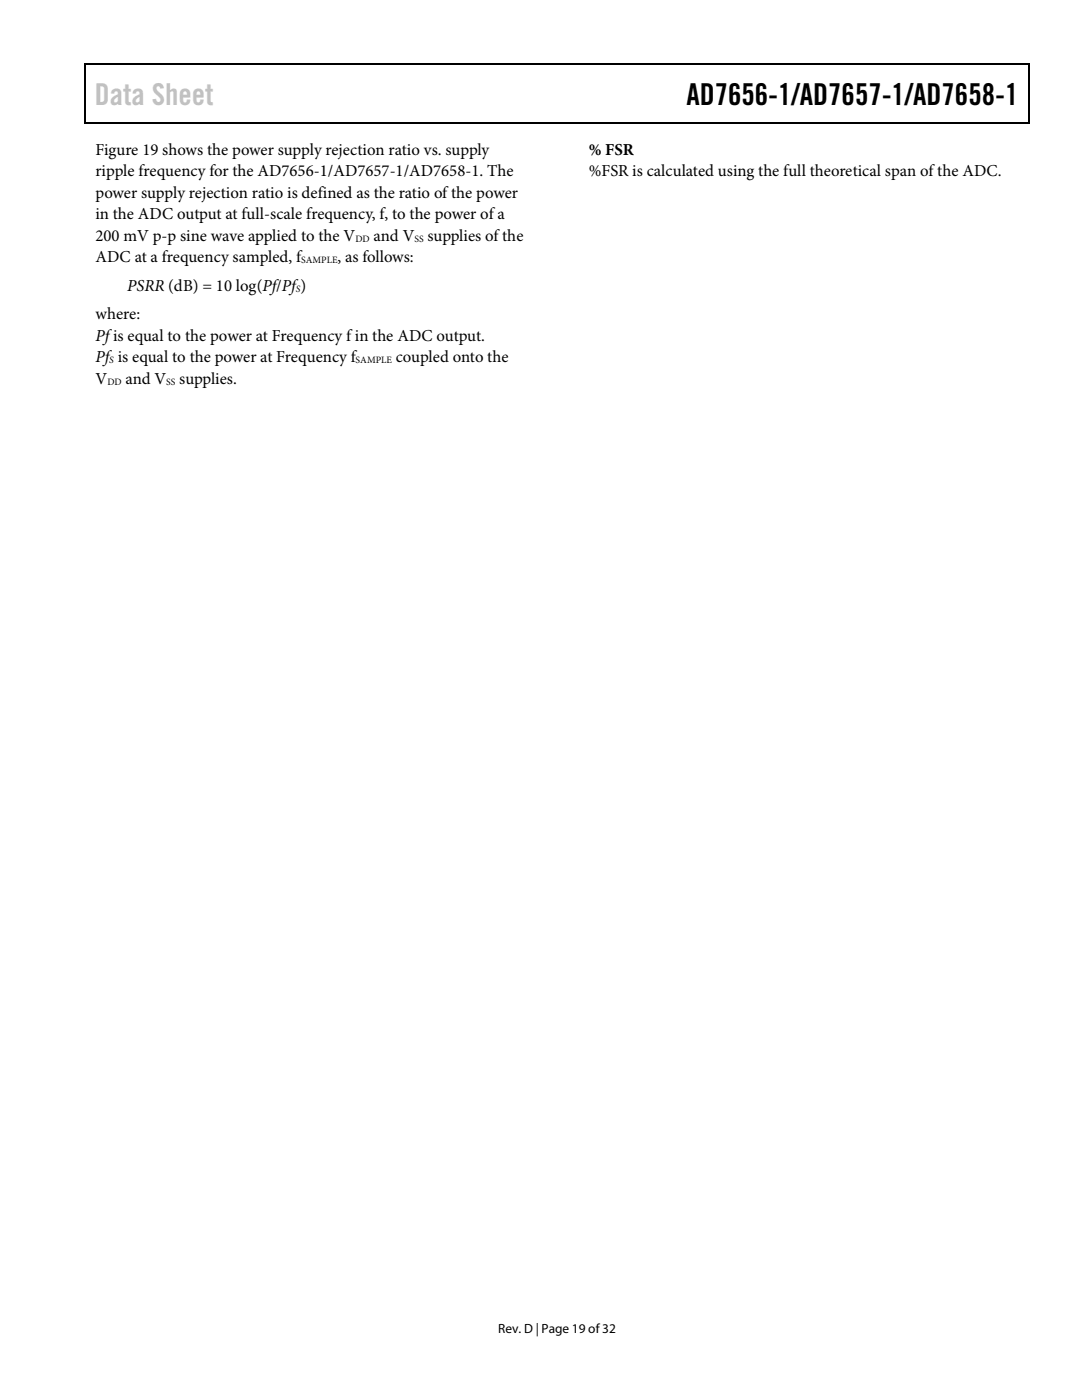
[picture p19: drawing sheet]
<svg xmlns="http://www.w3.org/2000/svg" width="216mm" height="279mm" viewBox="0 0 216 279" stroke-linecap="round" stroke-linejoin="round" font-family="sans-serif">
<defs><g id="words">
<text font-size="6" fill="#c1c1c1" x="18.9" y="20.9">Data Sheet</text>
<text font-size="6" x="136.9" y="20.9">AD7656-1/AD7657-1/AD7658-1</text>
<g font-size="3.3">
<text x="19" y="35.2">ripple frequency for the AD7656-1/AD7657-1/AD7658-1. The</text>
<text x="19" y="30.9">Figure 19 shows the power supply rejection ratio vs. supply</text>
<text x="117.5" y="30.9">% FSR</text>
<text x="117.5" y="35.2">%FSR is calculated using the full theoretical span of the ADC.</text>
<text x="19" y="39.5">power supply rejection ratio is defined as the ratio of the power</text>
<text x="19" y="43.8">in the ADC output at full-scale frequency, f, to the power of a</text>
<text x="19" y="48">200 mV p-p sine wave applied to the V</text>
<text x="19.1" y="52.3">ADC at a frequency sampled, f</text>
<text x="67.4" y="52.3">, as follows:</text>
<text x="74.5" y="48">and V</text>
<text x="85.3" y="48">supplies of the</text>
<text x="25.4" y="58">PSRR (dB) = 10 log(Pf/Pf)</text>
<text x="19" y="63.7">where:</text>
<text x="19" y="68">Pfis equal to the power at Frequency f in the ADC output.</text>
<text x="19" y="72.3">Pf is equal to the power at Frequency f</text>
<text x="19.1" y="76.6">V</text>
<text x="25.1" y="76.6">and V</text>
<text x="35.8" y="76.6">supplies.</text>
<text x="79" y="72.3">coupled onto the</text>
</g>
<text font-size="2.7" x="99.4" y="266">Rev. D | Page 19 of32</text>
<g font-size="1.9">
<text x="60.1" y="52.5">SAMPLE</text>
<text x="70.9" y="48.2">DD</text>
<text x="82.7" y="48.2">SS</text>
<text x="59" y="58.2">S</text>
<text x="21.4" y="76.8">DD</text>
<text x="21.8" y="72.5">S</text>
<text x="33.2" y="76.8">SS</text>
<text x="71" y="72.5">SAMPLE</text>
</g>
</g></defs>
<path d="M16.9 12.7h.2v1h-.2zM16.9 12.7h.2v.3h-.2zM82.5 12.7h.3v.3h-.3zM205.1 12.7h.3v1h-.3zM205.1 12.7h.3v.3h-.3zM16.9 24.4h.2v.2h-.2zM82.3 24.4h.2v.2h-.2zM205.1 24.4h.3v.2h-.3z" fill="#000"/>
<path d="M17 13.7v10.7M17.1 12.8h65.4M82.8 12.8h122.3M205.2 13.7v10.7M17.1 24.5h188" fill="none" stroke="#000" stroke-width=".25"/>
<use href="#words"/>
</svg>
